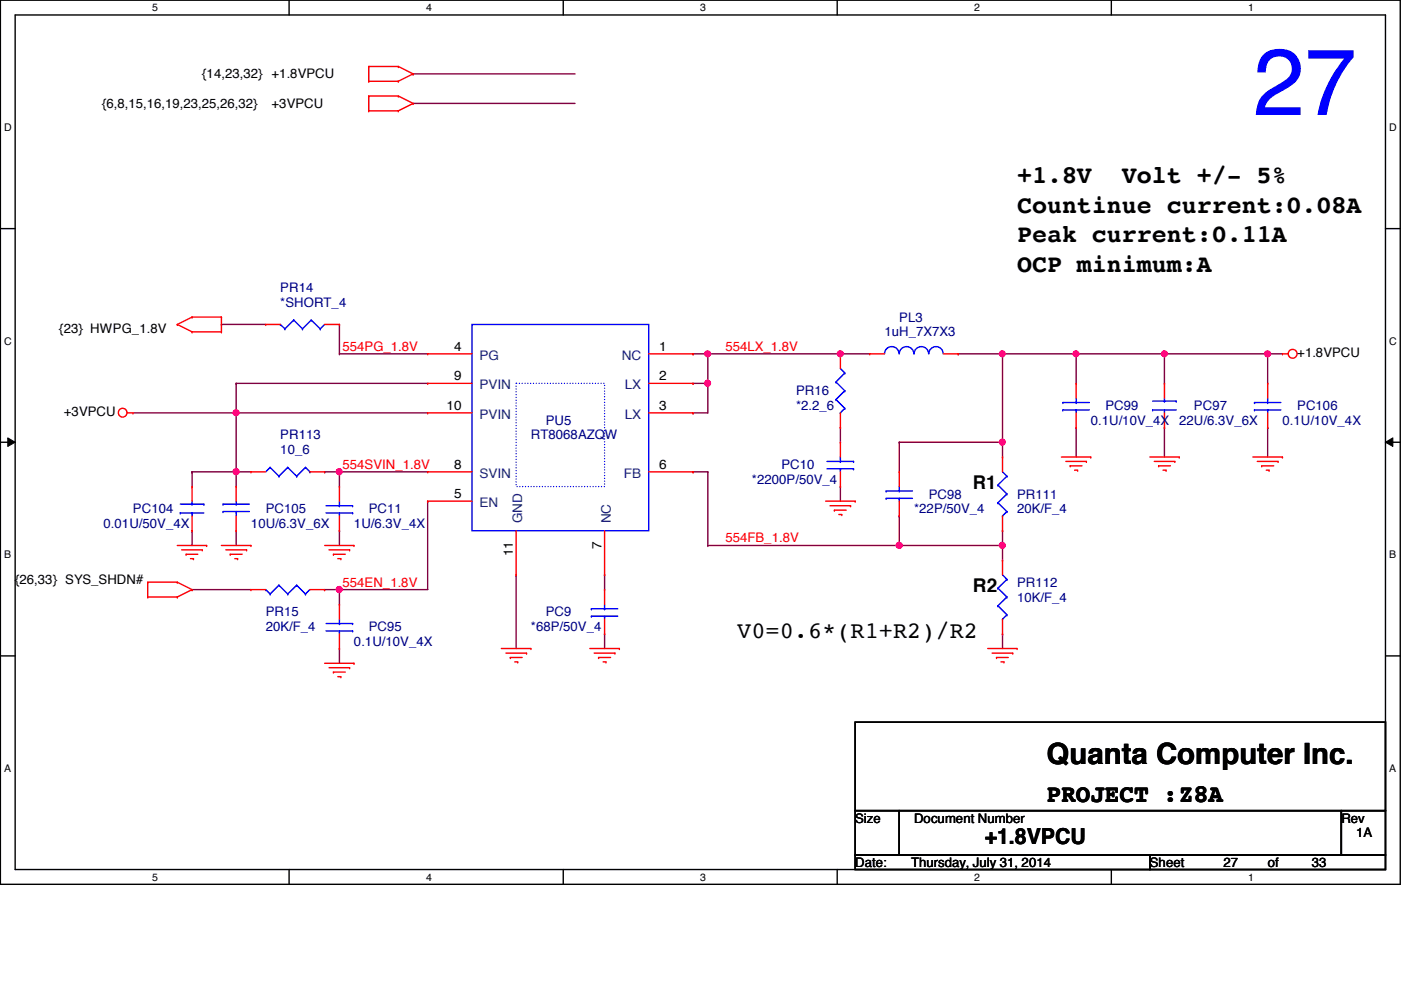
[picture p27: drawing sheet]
<svg xmlns="http://www.w3.org/2000/svg" width="297mm" height="210mm" viewBox="0 0 297 210" stroke-linecap="round" stroke-linejoin="round" font-family="sans-serif">
<defs><g id="words">
<text font-size="20" fill="#00f" x="265.6" y="24.4">27</text>
<text font-size="6.2" x="221.9" y="162">Quanta Computer Inc.</text>
<g font-size="5.3">
<text x="215.6" y="38.9">+1.8V</text>
<text x="237.9" y="38.9">Volt +/- 5%</text>
<text x="215.6" y="45.1">Countinue current:0.08A</text>
<text x="215.6" y="51.4">Peak current:0.11A</text>
<text x="215.6" y="57.6">OCP minimum:A</text>
<text x="221.9" y="170.1">PROJECT :Z8A</text>
</g>
<text font-size="5" x="156.3" y="135.2">V0=0.6*(R1+R2)/R2</text>
<text font-size="4.7" x="208.8" y="179">+1.8VPCU</text>
<g font-size="4">
<text x="206.3" y="103.8">R1</text>
<text x="206.3" y="125.6">R2</text>
</g>
<g font-size="2.8">
<text x="42.9" y="16.6">{14,23,32} +1.8VPCU</text>
<text x="21.6" y="22.9">{6,8,15,16,19,23,25,26,32}</text>
<text x="57.6" y="22.9">+3VPCU</text>
<text x="12.6" y="70.7">{23} HWPG_1.8V</text>
<text x="96.3" y="74.3">4</text>
<text x="139.7" y="74.3">1</text>
<text x="275" y="75.7">+1.8VPCU</text>
<text x="96.3" y="80.6">9</text>
<text x="139.7" y="80.6">2</text>
<text x="13.5" y="88.2">+3VPCU</text>
<text x="94.7" y="86.9">10</text>
<text x="139.7" y="86.9">3</text>
<text x="96.3" y="99.4">8</text>
<text x="139.7" y="99.4">6</text>
<text x="96.3" y="105.6">5</text>
<text x="108.8" y="117.9" transform="rotate(-90 108.8 117.9)">11</text>
<text x="127.5" y="116.3" transform="rotate(-90 127.5 116.3)">7</text>
<text x="3.2" y="123.8">{26,33} SYS_SHDN#</text>
<text x="181.3" y="174.4">Size</text>
<text x="193.8" y="174.4">Document Number</text>
<text x="284.4" y="174.4">Rev</text>
<text x="287.5" y="177.5">1A</text>
<text x="181.3" y="183.8">Date:</text>
<text x="193.2" y="183.8">Thursday, July 31, 2014</text>
<text x="243.8" y="183.8">Sheet</text>
<text x="259.4" y="183.8">27</text>
<text x="268.8" y="183.8">of</text>
<text x="278.1" y="183.8">33</text>
</g>
<g font-size="2.8" fill="#000080">
<text x="59.4" y="61.9">PR14</text>
<text x="59.4" y="65.1">*SHORT_4</text>
<text x="187.5" y="71.3">1uH_7X7X3</text>
<text x="190.7" y="68.2">PL3</text>
<text x="168.8" y="83.8">PR16</text>
<text x="168.8" y="87">*2.2_6</text>
<text x="234.4" y="87">PC99</text>
<text x="253.2" y="87">PC97</text>
<text x="275" y="87">PC106</text>
<text x="59.4" y="93.2">PR113</text>
<text x="112.6" y="93.2">RT8068AZQW</text>
<text x="115.7" y="90.1">PU5</text>
<text x="231.3" y="90.1">0.1U/10V_4X</text>
<text x="250" y="90.1">22U/6.3V_6X</text>
<text x="271.9" y="90.1">0.1U/10V_4X</text>
<text x="59.4" y="96.3">10_6</text>
<text x="165.7" y="99.4">PC10</text>
<text x="159.4" y="102.6">*2200P/50V_4</text>
<text x="196.9" y="105.7">PC98</text>
<text x="215.6" y="105.7">PR111</text>
<text x="22" y="111.9">0.01U/50V_4X</text>
<text x="28.2" y="108.8">PC104</text>
<text x="53.2" y="111.9">10U/6.3V_6X</text>
<text x="56.3" y="108.8">PC105</text>
<text x="75.1" y="111.9">1U/6.3V_4X</text>
<text x="78.2" y="108.8">PC11</text>
<text x="193.8" y="108.8">*22P/50V_4</text>
<text x="215.6" y="108.8">20K/F_4</text>
<text x="215.6" y="124.4">PR112</text>
<text x="56.3" y="130.7">PR15</text>
<text x="115.7" y="130.7">PC9</text>
<text x="215.6" y="127.6">10K/F_4</text>
<text x="56.3" y="133.8">20K/F_4</text>
<text x="75.1" y="136.9">0.1U/10V_4X</text>
<text x="78.2" y="133.8">PC95</text>
<text x="112.6" y="133.8">*68P/50V_4</text>
</g>
<g font-size="2.8" fill="#f00">
<text x="72.6" y="74.4">554PG_1.8V</text>
<text x="153.8" y="74.4">554LX_1.8V</text>
<text x="72.6" y="99.4">554SVIN_1.8V</text>
<text x="153.8" y="115">554FB_1.8V</text>
<text x="72.6" y="124.4">554EN_1.8V</text>
</g>
<g font-size="2.8" fill="#004080">
<text x="101.6" y="76.3">PG</text>
<text x="131.8" y="76.3">NC</text>
<text x="101.6" y="82.6">PVIN</text>
<text x="132.5" y="82.6">LX</text>
<text x="101.6" y="88.8">PVIN</text>
<text x="132.5" y="88.8">LX</text>
<text x="101.6" y="101.3">SVIN</text>
<text x="132.3" y="101.3">FB</text>
<text x="101.6" y="107.5">EN</text>
<text x="110.7" y="111" transform="rotate(-90 110.7 111)">GND</text>
<text x="129.5" y="111" transform="rotate(-90 129.5 111)">NC</text>
</g>
<g font-size="2.2">
<text x="32.3" y="2.4">5</text>
<text x="90.3" y="2.4">4</text>
<text x="148.5" y="2.4">3</text>
<text x="206.5" y="2.4">2</text>
<text x="264.7" y="2.4">1</text>
<text x=".9" y="27.8">D</text>
<text x="294.6" y="27.8">D</text>
<text x=".9" y="73.1">C</text>
<text x="294.6" y="73.1">C</text>
<text x=".9" y="118.4">B</text>
<text x="294.6" y="118.4">B</text>
<text x=".9" y="163.7">A</text>
<text x="294.6" y="163.7">A</text>
<text x="32.3" y="186.7">5</text>
<text x="90.3" y="186.7">4</text>
<text x="148.5" y="186.7">3</text>
<text x="206.5" y="186.7">2</text>
<text x="264.7" y="186.7">1</text>
</g>
</g></defs>
<path d="M.1 0h296.8v187.5h-296.8zM3.2 3.2h290.5v181.2h-290.5z" fill="none" stroke="#000" stroke-width=".3"/>
<g fill="#fff">
<path d="M32.3 .4h1.1v2.4h-1.1z"/>
<path d="M32.3 184.7h1.1v2.5h-1.1z"/>
</g>
<path d="M61.3 0v3.2M61.3 184.4v3.1" fill="none" stroke="#000" stroke-width=".3"/>
<g fill="#fff">
<path d="M90.3 .4h1.2v2.4h-1.2z"/>
<path d="M90.3 184.7h1.2v2.5h-1.2z"/>
</g>
<path d="M119.4 0v3.2M119.4 184.4v3.1" fill="none" stroke="#000" stroke-width=".3"/>
<g fill="#fff">
<path d="M148.5 .4h1.1v2.4h-1.1z"/>
<path d="M148.5 184.7h1.1v2.5h-1.1z"/>
</g>
<path d="M177.5 0v3.2M177.5 184.4v3.1" fill="none" stroke="#000" stroke-width=".3"/>
<g fill="#fff">
<path d="M206.5 .4h1.2v2.4h-1.2z"/>
<path d="M206.5 184.7h1.2v2.5h-1.2z"/>
</g>
<path d="M235.6 0v3.2M235.6 184.4v3.1" fill="none" stroke="#000" stroke-width=".3"/>
<g fill="#fff">
<path d="M264.7 .4h1.2v2.4h-1.2z"/>
<path d="M264.7 184.7h1.2v2.5h-1.2z"/>
<path d="M.9 25.8h1.6v2.5h-1.6z"/>
<path d="M294.6 25.8h1.5v2.5h-1.5z"/>
<path d="M.9 71.1h1.6v2.5h-1.6z"/>
<path d="M294.6 71.1h1.5v2.5h-1.5z"/>
</g>
<path d="M.1 48.5h3.1M293.7 48.5h3.2" fill="none" stroke="#000" stroke-width=".3"/>
<g fill="#fff">
<path d="M.9 116.4h1.4v2.5h-1.4z"/>
<path d="M294.6 116.4h1.4v2.5h-1.4z"/>
</g>
<path d="M.1 93.8h3.1M293.7 93.8h3.2" fill="none" stroke="#000" stroke-width=".3"/>
<path d="M1.6 92.8l1.6 1-1.6 .9zM293.7 93.8l1.6-1v1.9z" fill="#000"/>
<path d="M1.6 92.8l1.6 1-1.6 .9zM293.7 93.8l1.6-1v1.9z" fill="none" stroke="#000" stroke-width=".21"/>
<g fill="#fff">
<path d="M.9 161.7h1.5v2.5h-1.5z"/>
<path d="M294.6 161.7h1.4v2.5h-1.4z"/>
</g>
<path d="M.1 139.1h3.1M293.7 139.1h3.2" fill="none" stroke="#000" stroke-width=".3"/>
<g fill="none" stroke="#800040" stroke-width=".3">
<path d="M46.9 68.8h.1M46.9 68.8h9.4M150.1 75h.1M150.1 75v6.3M246.9 75h.1M246.9 75v6.3M190.7 93.8h.1M190.7 93.8h21.9M190.7 93.8v6.2M212.6 93.8h.1M212.6 93.8v3.1M246.9 90.6h.1"/>
<path d="M246.9 90.6v6.3"/>
</g>
<circle cx="212.5" cy="93.7" r=".6" fill="#f0f"/>
<circle cx="212.5" cy="93.7" r=".6" fill="none" stroke="#f0f" stroke-width=".3"/>
<path d="M146.9 75h.1M146.9 75h3.2M178.2 75h.1M178.2 75h6.2M146.9 81.3h.1M146.9 81.3h3.2M150.1 81.3h.1M150.1 81.3v6.2M72 112.5h.1M72 112.5v3.2M190.7 115.7h.1M190.7 115.7h21.9" fill="none" stroke="#800040" stroke-width=".3"/>
<circle cx="150" cy="81.2" r=".6" fill="#f0f"/>
<circle cx="150" cy="81.2" r=".6" fill="none" stroke="#f0f" stroke-width=".3"/>
<path d="M212.6 115.7h.1M212.6 115.7v3.1" fill="none" stroke="#800040" stroke-width=".3"/>
<circle cx="212.5" cy="115.6" r=".6" fill="#f0f"/>
<circle cx="212.5" cy="115.6" r=".6" fill="none" stroke="#f0f" stroke-width=".3"/>
<path d="M50.1 87.5h.1M50.1 87.5v12.5M212.6 112.5h.1M212.6 112.5v3.2" fill="none" stroke="#800040" stroke-width=".3"/>
<circle cx="50.1" cy="100" r=".62" fill="#f0f"/>
<circle cx="50.1" cy="100" r=".62" fill="none" stroke="#f0f" stroke-width=".3"/>
<circle cx="50.1" cy="87.5" r=".61" fill="#f0f"/>
<circle cx="50.1" cy="87.5" r=".61" fill="none" stroke="#f0f" stroke-width=".3"/>
<g fill="none" stroke="#800040" stroke-width=".3">
<path d="M228.2 75h.1M228.2 75h18.7M50.1 87.5h.1M50.1 81.3h.1M50.1 87.5h40.6M50.1 81.3h40.6M146.9 87.5h.1M146.9 87.5h3.2M40.7 100h.1M40.7 100v3.2M72 100h.1M72 100h18.7"/>
<path d="M212.6 134.4h.1M212.6 134.4v3.1"/>
</g>
<circle cx="71.9" cy="100" r=".6" fill="#f0f"/>
<circle cx="71.9" cy="100" r=".6" fill="none" stroke="#f0f" stroke-width=".3"/>
<g fill="none" stroke="#800040" stroke-width=".3">
<path d="M87.6 15.7h.1M87.6 15.7h34.3M87.6 21.9h.1M87.6 21.9h34.3M72 68.8h.1M72 75h.1M72 68.8v6.2M72 75h18.7M246.9 75h21.9M268.8 75h.1M28.2 87.5h21.9M50.1 87.5h.1"/>
<path d="M40.7 112.5h.1M40.7 112.5v3.2M50.1 100h.1M50.1 112.5h.1M50.1 100h3.1M50.1 100v3.2M50.1 112.5v3.2M68.8 100h.1M68.8 100h3.2M72 100h.1M72 100v3.2M190.7 109.4h.1"/>
<path d="M190.7 109.4v6.3"/>
</g>
<circle cx="246.9" cy="75" r=".59" fill="#f0f"/>
<circle cx="246.9" cy="75" r=".59" fill="none" stroke="#f0f" stroke-width=".3"/>
<circle cx="268.8" cy="75" r=".61" fill="#f0f"/>
<circle cx="268.8" cy="75" r=".61" fill="none" stroke="#f0f" stroke-width=".3"/>
<path d="M50.1 81.3h.1M50.1 81.3v6.2M40.7 100h.1M40.7 100h9.4M150.1 115.7h.1M150.1 115.7h40.6" fill="none" stroke="#800040" stroke-width=".3"/>
<circle cx="190.6" cy="115.6" r=".62" fill="#f0f"/>
<circle cx="190.6" cy="115.6" r=".62" fill="none" stroke="#f0f" stroke-width=".3"/>
<path d="M72 137.5h.1M72 125h.1M72 125v3.1M72 137.5v3.1M72 125h18.7M109.4 121.9h.1M109.4 121.9v15.6M128.2 134.4h.1M128.2 121.9h.1M128.2 121.9v3.1M128.2 134.4v3.1" fill="none" stroke="#800040" stroke-width=".3"/>
<circle cx="71.9" cy="125" r=".6" fill="#f0f"/>
<circle cx="71.9" cy="125" r=".6" fill="none" stroke="#f0f" stroke-width=".3"/>
<g fill="none" stroke="#800040" stroke-width=".3">
<path d="M150.1 75h.1M150.1 75h28.1M178.2 90.6h.1M178.2 90.6v3.2M90.7 106.3h.1M90.7 106.3v18.7M150.1 100h.1M150.1 100v15.7M178.2 103.2h.1M178.2 103.2v3.1M40.7 125h.1M40.7 125h12.5"/>
<path d="M68.8 125h.1M68.8 125h3.2"/>
</g>
<circle cx="178.2" cy="75" r=".61" fill="#f0f"/>
<circle cx="178.2" cy="75" r=".61" fill="none" stroke="#f0f" stroke-width=".3"/>
<circle cx="150" cy="75" r=".59" fill="#f0f"/>
<circle cx="150" cy="75" r=".59" fill="none" stroke="#f0f" stroke-width=".3"/>
<path d="M203.2 75h.1M203.2 75h25M212.6 75h.1M228.2 75h.1M228.2 75v6.3" fill="none" stroke="#800040" stroke-width=".3"/>
<circle cx="228.1" cy="75" r=".59" fill="#f0f"/>
<circle cx="228.1" cy="75" r=".59" fill="none" stroke="#f0f" stroke-width=".3"/>
<circle cx="212.5" cy="75" r=".59" fill="#f0f"/>
<circle cx="212.5" cy="75" r=".59" fill="none" stroke="#f0f" stroke-width=".3"/>
<path d="M212.6 75h.1M212.6 75v18.8M268.8 75h.1M268.8 75v6.3M268.8 75h3.1M228.2 90.6h.1M228.2 90.6v6.3M268.8 90.6h.1M268.8 90.6v6.3M146.9 100h.1M146.9 100h3.2" fill="none" stroke="#800040" stroke-width=".3"/>
<g fill="none" stroke="#f00" stroke-width=".3">
<path d="M78.2 17.2h.1M78.2 14.1h.1M78.2 17.2h6.3M78.2 14.1v3.1M78.2 14.1h6.3M84.5 17.2h.1M84.5 14.1h.1M84.5 14.1l3.1 1.6M87.6 15.7h.1M87.6 15.7l-3.1 1.5M78.2 23.5h.1M78.2 20.4h.1"/>
<path d="M78.2 20.4v3.1M78.2 23.5h6.3M78.2 20.4h6.3M84.5 23.5h.1M84.5 20.4h.1M84.5 20.4l3.1 1.5M87.6 21.9h.1M87.6 21.9l-3.1 1.6M37.6 68.8h.1M37.6 68.8l3.1 1.6M40.7 67.2h.1M40.7 70.4h.1"/>
<path d="M40.7 67.2l-3.1 1.6M40.7 67.2h6.2M40.7 70.4h6.2M46.9 67.2h.1M46.9 70.4h.1M46.9 67.2v3.2M56.3 68.8h.1M56.3 68.8h3.1M68.8 68.8h3.2M72 68.8h.1M90.7 75h.1M90.7 75h9.4"/>
<path d="M137.5 75h9.4M146.9 75h.1M178.2 75h.1M178.2 75v3.1M184.4 75h.1M184.4 75h3.1M200 75h3.2M203.2 75h.1M271.9 75h.1M271.9 75h1.2M27 87.5h1.2M28.2 87.5h.1"/>
<path d="M90.7 81.3h.1M90.7 87.5h.1M90.7 87.5h9.4M90.7 81.3h9.4M137.5 87.5h9.4M137.5 81.3h9.4M146.9 81.3h.1M146.9 87.5h.1M178.2 90.6h.1M178.2 93.8h.1M178.2 87.5v3.1M178.2 93.8v3.1"/>
<path d="M212.6 96.9h.1M212.6 96.9v3.1M225 96.9h6.3M226 97.8h4.3M226.9 98.8h.1M226.9 98.8h2.5M227.8 99.7h.7M228.2 90.6h.1M228.2 81.3h.1M228.2 81.3v3.1M228.2 87.5v3.1M228.5 99.7h.1"/>
<path d="M230.3 97.8h.1M231.3 96.9h.1M243.8 96.9h6.2M244.7 97.8h4.4M245.7 98.8h.1M245.7 98.8h2.5M246.6 99.7h.6M246.9 81.3h.1M246.9 90.6h.1M246.9 81.3v3.1M246.9 87.5v3.1M247.2 99.7h.1"/>
<path d="M249.1 97.8h.1M250 96.9h.1M265.6 96.9h6.3M266.6 97.8h4.4M267.5 98.8h.1M267.5 98.8h2.5M268.5 99.7h.6M268.8 90.6h.1M268.8 81.3h.1M268.8 81.3v3.1M268.8 87.5v3.1M269.1 99.7h.1"/>
<path d="M271 97.8h.1M271.9 96.9h.1M37.6 115.7h6.2M38.5 116.6h4.4M39.5 117.5h.1M39.5 117.5h2.4M40.4 118.4h.6M40.7 103.2h.1M40.7 112.5h.1M40.7 103.2v3.1M40.7 109.4v3.1M41 118.4h.1"/>
<path d="M42.9 116.6h.1M43.8 115.7h.1M46.9 115.7h6.3M47.9 116.6h4.4M48.8 117.5h.1M48.8 117.5h2.5M49.8 118.4h.6M50.1 103.2h.1M50.1 112.5h.1M50.1 103.2v3.1M50.1 109.4v3.1M50.4 118.4h.1"/>
<path d="M52.3 116.6h.1M53.2 115.7h.1M53.2 100h.1M53.2 100h3.1M65.7 100h3.1M68.8 100h.1M68.8 115.7h6.3M69.8 116.6h4.3M70.7 117.5h.1M70.7 117.5h2.5M71.6 118.4h.7M72 112.5h.1"/>
<path d="M72 103.2h.1M72 103.2v3.1M72 109.4v3.1M72.3 118.4h.1M74.1 116.6h.1M75.1 115.7h.1M90.7 100h.1M90.7 106.3h.1M90.7 106.3h9.4M90.7 100h9.4M109.4 112.5v9.4M128.2 112.5v9.4"/>
<path d="M137.5 100h9.4M146.9 100h.1M175 106.3h6.3M176 107.2h4.3M176.9 108.2h.1M176.9 108.2h2.5M177.8 109.1h.7M178.2 103.2h.1M178.2 100v3.2M178.5 109.1h.1M180.3 107.2h.1M181.3 106.3h.1"/>
<path d="M190.7 109.4h.1M190.7 100h.1M190.7 100v3.2M190.7 106.3v3.1M212.6 118.8h.1M212.6 112.5h.1M212.6 109.4v3.1M212.6 118.8v3.1M31.3 123.4h.1M31.3 126.6h.1M31.3 123.4h6.3M31.3 123.4v3.2"/>
<path d="M31.3 126.6h6.3M37.6 123.4h.1M37.6 126.6h.1M37.6 123.4l3.1 1.6M40.7 125h.1M40.7 125l-3.1 1.6M53.2 125h.1M53.2 125h3.1M65.7 125h3.1M68.8 125h.1M72 137.5h.1M72 128.1h.1"/>
<path d="M72 128.1v3.2M72 134.4v3.1M106.3 137.5h6.3M107.3 138.5h4.3M108.2 139.4h.1M108.2 139.4h2.5M109.4 121.9h.1M111.6 138.5h.1M112.6 137.5h.1M125 137.5h6.3M126 138.5h4.4M126.9 139.4h.1"/>
<path d="M126.9 139.4h2.6M128.2 121.9h.1M128.2 134.4h.1M128.2 125h.1M128.2 125v3.1M128.2 131.3v3.1M130.4 138.5h.1M131.3 137.5h.1M209.4 137.5h6.2M210.4 138.5h4.3M211.3 139.4h.1M211.3 139.4h2.5"/>
<path d="M212.6 134.4h.1M212.6 131.3v3.1M214.7 138.5h.1M215.6 137.5h.1M68.8 140.6h6.3M69.8 141.6h4.3M70.7 142.5h.1M70.7 142.5h2.5M71.6 143.5h.7M72.3 143.5h.1M74.1 141.6h.1M75.1 140.6h.1"/>
<path d="M109.1 140.3h.7M109.8 140.3h.1M127.9 140.3h.6M128.5 140.3h.1M212.2 140.3h.6M212.8 140.3h.1"/>
<circle cx="274.1" cy="75" r=".94"/>
<circle cx="26" cy="87.5" r=".93"/>
</g>
<path d="M181.3 153.1h112.4v18.8h-112.4zM181.3 171.9h9.4v9.4h-9.4zM190.7 171.9h93.7v9.4h-93.7zM284.4 171.9h9.3v9.4h-9.3zM181.3 181.3h62.5v3.1h-62.5zM243.8 181.3h49.9v3.1h-49.9z" fill="none" stroke="#000" stroke-width=".3"/>
<g fill="none" stroke="#00f" stroke-width=".3">
<path d="M59.4 68.8h.1M59.4 68.8l1 .9M60.4 69.7h.1M62.3 67.9h.1M62.3 67.9l1.8 1.8M62.3 67.9l-1.9 1.8M64.1 69.7h.1M66 67.9h.1M66 67.9l1.9 1.8M66 67.9l-1.9 1.8M67.9 69.7h.1M68.8 68.8l-.9 .9"/>
<path d="M100.1 68.8h37.4v43.7h-37.4zM178.2 78.1l.9 1M179.1 79.1h.1M179.1 79.1l-1.9 1.9M187.5 75a1.55 1.55 0 0 1 1.6-1.5 1.55 1.55 0 0 1 1.5 1.5M190.7 75a1.55 1.55 0 0 1 1.5-1.5 1.55 1.55 0 0 1 1.6 1.5M193.8 75a1.55 1.55 0 0 1 1.5-1.5 1.55 1.55 0 0 1 1.6 1.5 1.55 1.55 0 0 1 1.5-1.5 1.55 1.55 0 0 1 1.6 1.5M57.3 99.1h.1M57.3 99.1l-1 .9M57.3 99.1l1.8 1.9M61 99.1h.1M61 99.1l-1.9 1.9"/>
<path d="M61 99.1l1.9 1.9M64.8 99.1h.1M64.8 99.1l-1.9 1.9M64.8 99.1l.9 .9M175.3 97.8h5.7M175.3 99.4h5.7M177.2 81h.1M177.2 84.7h.1M177.2 81l1.9 1.8M177.2 84.7l1.9 1.9M178.2 87.5h.1M178.2 99.4h.1"/>
<path d="M178.2 97.8h.1M178.2 96.9v.9M178.2 99.4v.6M179.1 82.8h.1M179.1 86.6h.1M179.1 82.8l-1.9 1.9M179.1 86.6l-.9 .9M181 97.8h.1M181 99.4h.1M225.3 85.3h.1M225.3 86.9h.1M225.3 85.3h5.7"/>
<path d="M225.3 86.9h5.7M228.2 86.9h.1M228.2 85.3h.1M228.2 84.4v.9M228.2 86.9v.6M244.4 86.9h.1M244.4 86.9h5M244.4 85h5M246.9 85h.1M246.9 86.9h.1M246.9 84.4v.6M246.9 86.9v.6"/>
<path d="M249.4 85h.1M266 85.3h.1M266 86.9h.1M266 85.3h5.6M266 86.9h5.6M268.8 86.9h.1M268.8 85.3h.1M268.8 84.4v.9M268.8 86.9v.6M38.2 108.8h.1M38.2 108.8h5M38.2 106.9h5"/>
<path d="M40.7 106.9h.1M40.7 108.8h.1M40.7 106.3v.6M40.7 108.8v.6M43.2 106.9h.1M47.3 108.5h.1M47.3 106.9h.1M47.3 106.9h5.6M47.3 108.5h5.6M50.1 106.9h.1M50.1 108.5h.1M50.1 106.3v.6"/>
<path d="M50.1 108.5v.9M59.1 101h.1M62.9 101h.1M65.7 100h.1M69.1 107.2h5.7M69.1 108.8h5.7M72 108.8h.1M72 107.2h.1M72 106.3v.9M72 108.8v.6M74.8 107.2h.1M74.8 108.8h.1"/>
<path d="M187.9 104.1h.1M187.9 105.7h.1M187.9 104.1h5.6M187.9 105.7h5.6M190.7 105.7h.1M190.7 104.1h.1M190.7 103.2v.9M190.7 105.7v.6M211.6 102.8h.1M211.6 106.6h.1M211.6 102.8l1.9 1.9M211.6 106.6l1.9 1.9"/>
<path d="M212.6 109.4h.1M212.6 100l.9 1M213.5 101h.1M213.5 104.7h.1M213.5 108.5h.1M213.5 101l-1.9 1.8M213.5 104.7l-1.9 1.9M213.5 108.5l-.9 .9M56.3 125h.1M56.3 125l1 .9M57.3 125.9h.1M59.1 124.1h.1"/>
<path d="M59.1 124.1l1.9 1.8M59.1 124.1l-1.8 1.8M61 125.9h.1M62.9 124.1h.1M62.9 124.1l1.9 1.8M62.9 124.1l-1.9 1.8M64.8 125.9h.1M65.7 125l-.9 .9M69.1 132.2h5.7M69.1 133.8h5.7M72 133.8h.1M72 132.2h.1"/>
<path d="M72 131.3v.9M72 133.8v.6M74.8 132.2h.1M74.8 133.8h.1M125.4 129.1h.1M125.4 130.6h.1M125.4 129.1h5.6M125.4 130.6h5.6M128.2 130.6h.1M128.2 129.1h.1M128.2 128.1v1M128.2 130.6v.7"/>
<path d="M211.6 124.7h.1M211.6 128.4h.1M211.6 124.7l1.9 1.9M211.6 128.4l1.9 1.9M212.6 131.3h.1M212.6 121.9l.9 1M213.5 122.9h.1M213.5 126.6h.1M213.5 130.3h.1M213.5 122.9l-1.9 1.8M213.5 126.6l-1.9 1.8M213.5 130.3l-.9 1"/>
</g>
<path d="M109.4 81.3h18.8v21.9h-18.8z" fill="none" stroke="#00f" stroke-width=".3" stroke-dasharray="0 .6"/>
<circle cx="212.5" cy="93.7" r=".6" fill="#f0f"/>
<circle cx="212.5" cy="93.7" r=".6" fill="none" stroke="#f0f" stroke-width=".3"/>
<circle cx="150" cy="81.2" r=".6" fill="#f0f"/>
<circle cx="150" cy="81.2" r=".6" fill="none" stroke="#f0f" stroke-width=".3"/>
<circle cx="212.5" cy="115.6" r=".6" fill="#f0f"/>
<circle cx="212.5" cy="115.6" r=".6" fill="none" stroke="#f0f" stroke-width=".3"/>
<circle cx="50.1" cy="100" r=".62" fill="#f0f"/>
<circle cx="50.1" cy="100" r=".62" fill="none" stroke="#f0f" stroke-width=".3"/>
<circle cx="50.1" cy="87.5" r=".61" fill="#f0f"/>
<circle cx="50.1" cy="87.5" r=".61" fill="none" stroke="#f0f" stroke-width=".3"/>
<circle cx="71.9" cy="100" r=".6" fill="#f0f"/>
<circle cx="71.9" cy="100" r=".6" fill="none" stroke="#f0f" stroke-width=".3"/>
<circle cx="246.9" cy="75" r=".59" fill="#f0f"/>
<circle cx="246.9" cy="75" r=".59" fill="none" stroke="#f0f" stroke-width=".3"/>
<circle cx="268.8" cy="75" r=".61" fill="#f0f"/>
<circle cx="268.8" cy="75" r=".61" fill="none" stroke="#f0f" stroke-width=".3"/>
<circle cx="190.6" cy="115.6" r=".62" fill="#f0f"/>
<circle cx="190.6" cy="115.6" r=".62" fill="none" stroke="#f0f" stroke-width=".3"/>
<circle cx="71.9" cy="125" r=".6" fill="#f0f"/>
<circle cx="71.9" cy="125" r=".6" fill="none" stroke="#f0f" stroke-width=".3"/>
<circle cx="178.2" cy="75" r=".61" fill="#f0f"/>
<circle cx="178.2" cy="75" r=".61" fill="none" stroke="#f0f" stroke-width=".3"/>
<circle cx="150" cy="75" r=".59" fill="#f0f"/>
<circle cx="150" cy="75" r=".59" fill="none" stroke="#f0f" stroke-width=".3"/>
<circle cx="228.1" cy="75" r=".59" fill="#f0f"/>
<circle cx="228.1" cy="75" r=".59" fill="none" stroke="#f0f" stroke-width=".3"/>
<circle cx="212.5" cy="75" r=".59" fill="#f0f"/>
<circle cx="212.5" cy="75" r=".59" fill="none" stroke="#f0f" stroke-width=".3"/>
<use href="#words"/>
</svg>
